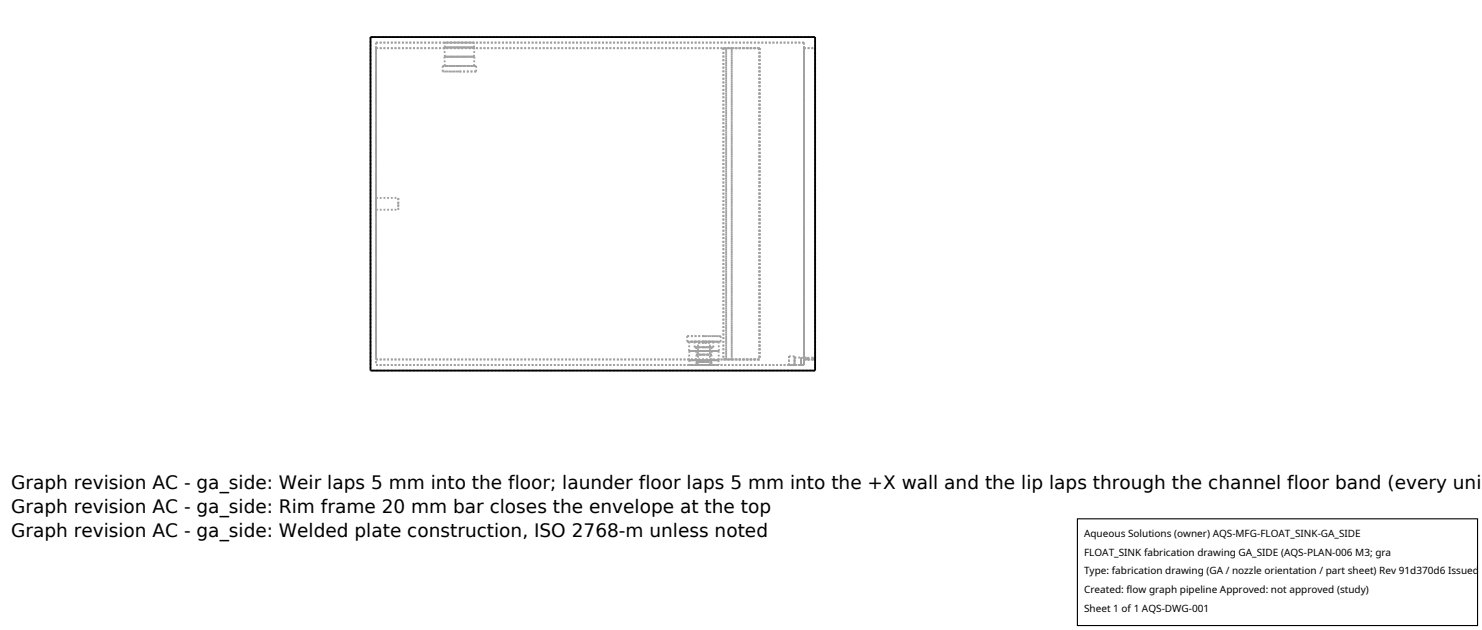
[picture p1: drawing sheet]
<svg xmlns="http://www.w3.org/2000/svg" width="212mm" height="90mm" viewBox="0 0 212 90" stroke-linecap="round" stroke-linejoin="round" font-family="sans-serif">
<defs><g id="words">
<g font-size="2.6">
<text x="1.6" y="69.8">Graph revision AC - ga_side: Weir laps 5 mm into the floor; launder floor laps 5 mm into the +X wall and the lip laps through the channel floor band (every uni</text>
<text x="1.6" y="73.3">Graph revision AC - ga_side: Rim frame 20 mm bar closes the envelope at the top</text>
<text x="1.6" y="76.7">Graph revision AC - ga_side: Welded plate construction, ISO 2768-m unless noted</text>
</g>
<g font-size="1.4">
<text x="154.8" y="76.6">Aqueous Solutions (owner) AQS-MFG-FLOAT_SINK-GA_SIDE</text>
<text x="154.8" y="79.3">FLOAT_SINK fabrication drawing GA_SIDE (AQS-PLAN-006 M3; gra</text>
<text x="154.8" y="82">Type: fabrication drawing (GA / nozzle orientation / part sheet) Rev 91d370d6 Issued</text>
<text x="154.8" y="84.7">Created: flow graph pipeline Approved: not approved (study)</text>
<text x="154.8" y="87.4">Sheet 1 of 1 AQS-DWG-001</text>
</g>
</g></defs>
<g fill="none" stroke="#a0a0a0" stroke-width=".26" stroke-dasharray=".3 .3" stroke-linecap="butt">
<path d="M52.9 5.3h63.5M52.9 5.3v47.6M53.7 6.1h61.1M53.7 6.1v46M53.7 6.9v44.4M53.7 6.9h54.8M63.2 9.4h2.4M63.2 10.2h2.4M63.2 9.4v.8M63.5 6.8h2.1M63.5 8.1h2.1M63.5 6.1h2.1"/>
<path d="M63.5 9.4h2.1M63.5 6.8v-.7M63.5 8.1v-1.3M63.5 9.4v-1.3M65.6 6.1h2.1M65.6 6.8h2.1M65.6 6.8h2.2M65.6 8.1h2.1M65.6 8.1h2.2M65.6 9.4h2.1M65.6 9.4h2.4M65.6 10.2h2.4"/>
<path d="M67.7 6.8h-4.2M67.7 8.1h-4.2M67.7 9.4h-4.2M67.7 6.8v-.7M67.7 8.1l.1-1.3M67.7 9.4l.1-1.3M67.7 6.1h-4.2M67.8 6.8h-4.3M67.8 8.1h-4.3M68 9.4h-4.8M68 10.2h-4.8M68 9.4v.8"/>
<path d="M103.3 6.9h.4M103.3 6.9h5.2M103.3 6.9v44.4M103.7 6.9h.8M103.7 6.9v44.4M104.5 6.9h4M104.5 6.9v44.4M108.5 6.9v44.4M114.8 6.9h1.6M114.8 6.9v44.4M114.8 6.1v46M116.4 5.3v47.6"/>
<path d="M116.4 6.9v44.4M53.7 29.1v.8M53.7 29.9v-1.6M53.7 28.3v.8M53.7 29.9h3.2M53.7 28.3h3.2M56.9 29.1v-.8M56.9 28.3v1.6M56.9 29.9v-.8M53.7 52.1h61.1M53.7 51.3h54.8M98.1 48.8h4.8"/>
<path d="M98.1 48h4.8M98.1 48.8v-.8M98.4 51.4h4.3M98.4 50.1h4.3M98.4 52.1h4.3M98.5 51.4h4.1M98.5 50.1h4.1M98.5 48.8h4.1M98.5 51.4l-.1 .7M98.5 50.1l-.1 1.3M98.5 48.8l-.1 1.3M99.2 49.6h2.7"/>
<path d="M99.2 48.8h2.7M99.2 49.6v-.8M99.4 51.7h2.3M99.4 50.6h2.3M99.4 52.1h2.2M99.5 51.7h2.1M99.5 50.6h2.1M99.5 49.6h2.1M99.5 51.7l-.1 .4M99.5 50.6l-.1 1.1M99.5 49.6l-.1 1M99.7 52.1h.8"/>
<path d="M99.7 48.9h1.7M99.7 52.1v-3.2M100.5 52.1h-2.1M100.5 52.1h-1.1M100.5 52.1h.9M100.5 48.9h-.8M100.5 51.7h-1M100.5 51.7h-1.1M100.5 50.6h-1M100.5 50.6h-1.1M100.5 49.6h-1M100.5 49.6h-1.3"/>
<path d="M100.5 48.8h-1.3M100.5 51.4h-2M100.5 51.4h-2.1M100.5 50.1h-2M100.5 50.1h-2.1M100.5 48.8h-2M100.5 48.8h-2.4M100.5 48h-2.4M101.4 52.1h-1.7M101.4 48.9h-.9M101.4 52.1v-3.2M101.6 51.7h-1.1"/>
<path d="M101.6 50.6h-1.1M101.6 49.6h-1.1M101.6 51.7v.4M101.6 50.6l.1 1.1M101.6 49.6l.1 1M101.6 52.1h-1.1M101.7 51.7h-1.2M101.7 50.6h-1.2M101.9 49.6h-1.4M101.9 48.8h-1.4M101.9 49.6v-.8M102.6 51.4h-2.1"/>
<path d="M102.6 50.1h-2.1M102.6 48.8h-2.1M102.6 51.4l.1 .7M102.6 50.1l.1 1.3M102.6 48.8l.1 1.3M102.7 52.1h-2.2M102.7 51.4h-2.2M102.7 50.1h-2.2M102.9 48.8h-2.4M102.9 48h-2.4M102.9 48.8v-.8M103.3 51.3h5.2"/>
<path d="M103.3 51.3h.4M103.7 51.3v-44.4M103.7 51.3h.8M104.5 51.3v-44.4M104.5 51.3h4M112.7 52.1v-1.2M112.7 50.9v1.2M113.5 52.1v-1M113.5 51.1v1M113.5 52.1h.9M113.5 52.1v-1.2M113.5 50.9v1.2"/>
<path d="M113.5 52.1h-.8M113.5 51.1l.9-.1M113.5 50.9h-.8M114.4 52.1v-1M114.4 51.1v1M114.4 52.1h.4M114.4 52.1v-1.1M114.4 51v1.1M114.4 52.1h-.9M114.4 51.1l.9-.1M114.8 51.3h1.6M114.8 51.3v.8"/>
<path d="M114.8 52.1v-.8M114.8 51.3h.5M114.8 52.1h-.4M115.3 51.3v-.3M115.3 51v.3M115.3 51.3h-.5M115.3 51.3v-.2M115.3 51.1v.2M115.3 51.3h1M115.3 51.1l1-.1M116.3 51.3h-1M116.3 51.3v-.3"/>
<path d="M116.3 51v.3M116.3 51.3v-.2M116.3 51.1v.2M116.4 52.9h-63.5M116.4 51.3v-.2M116.4 51.1v.2M116.4 51.3h-.1M116.4 51.1h-.1"/>
</g>
<path d="M52.9 5.3h63.5v47.6h-63.5z" fill="none" stroke="#000" stroke-width=".26"/>
<path d="M153.9 74.1h57.1v15.2h-57.1z" fill="#fff" stroke="#000" stroke-width=".16"/>
<use href="#words"/>
</svg>
